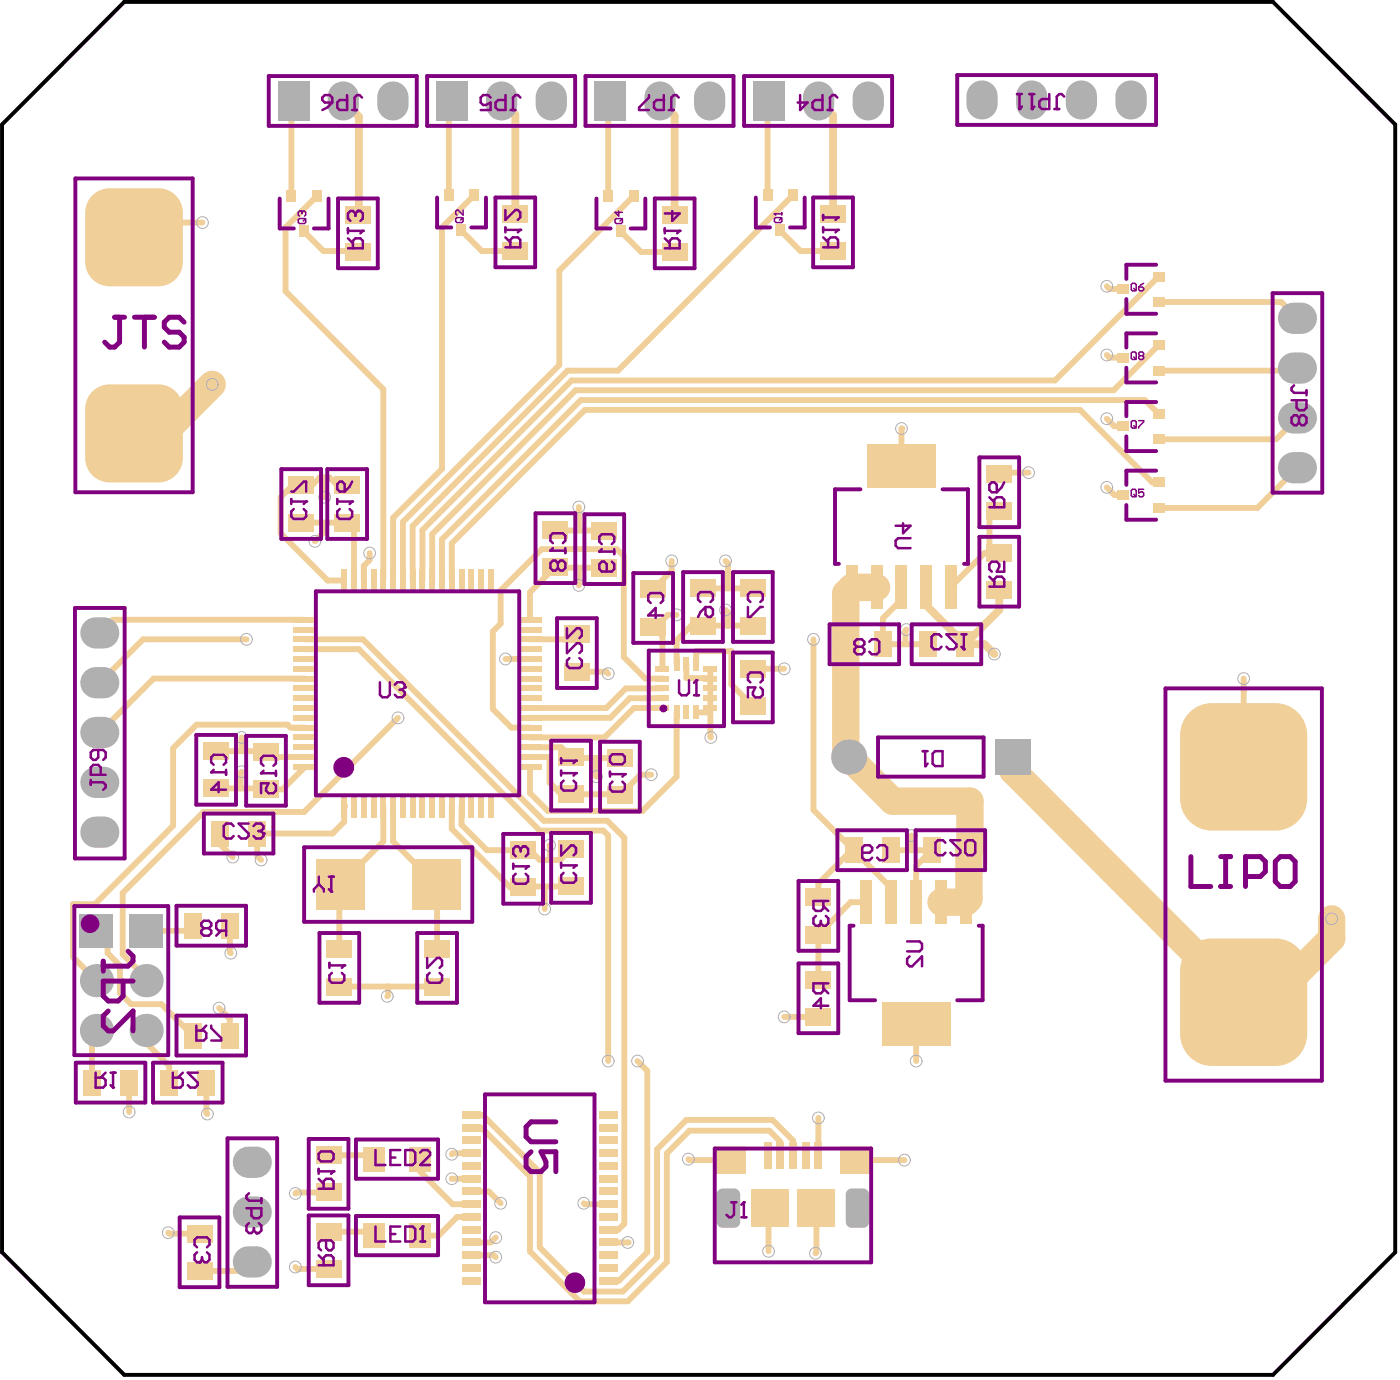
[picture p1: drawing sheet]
<svg xmlns="http://www.w3.org/2000/svg" width="119mm" height="117mm" viewBox="0 0 119 117" stroke-linecap="round" stroke-linejoin="round" font-family="sans-serif">
<path d="M10.6 .2h97.5l10.4 10.4v95.7l-10.4 10.4h-97.5l-10.4-10.4v-95.7z" fill="none" stroke="#000" stroke-width=".33"/>
<g fill="none" stroke="#f0cf99" stroke-width=".5">
<path d="M12.6 18.9l-1.2 1.2M9.6 52.6l-1.1 1.1M25.6 44.4h1.9M27.5 45.1l-.8 .8M8.2 79l.9 .9v1M18.7 70.7v1M20.5 65.5l-.1 .1v1.3h-2M20.5 62.6v1.1l-.1 .1h-2M21.8 72.7l.4 .3M22.5 66.9l.1 .1h1.4M22.5 63.8h.1v.5M12.4 83v.2"/>
<path d="M12.4 87.5v1M19.5 86.5v1.4M19.5 80.8l.1 .1M25.1 107.5l.1 .2M25.2 101.2l-.1 .1"/>
</g>
<circle cx="27.6" cy="42.2" r=".25" fill="#f0cf99"/>
<g fill="none" stroke="#f0cf99" stroke-width=".5">
<path d="M25.9 19.5l-.1 .1M27.6 40.5h-.4l-.7 .7h-.9M28.6 41.2h.9M29.5 44.4h.1M42.5 52.9l-.6 .7M49 53.8l-.4 .5M29.2 69.7l-1 1M45.8 73h1.8M46.7 66.4l1 1M48.5 64.2l.1 .1h2M50.6 65.9h.1M33 83.7v.8l-.1 .1"/>
<path d="M40 97.9h-1.6v.1M40 94.6h1M35.7 104.9h1.5M38.4 100h1.6M38.8 103.3h1.2M41.9 106.5l.2 .2"/>
</g>
<path d="M29.1 8.6l1.4 1.3M42.5 8.7l.1-.1 1.2 1.1" fill="none" stroke="#f0cf99" stroke-width=".66"/>
<circle cx="53.3" cy="105.5" r=".25" fill="#f0cf99"/>
<path d="M52.4 46.6l.6 .6M54.4 65.7l-1.8 1.8v-.1M53 103.9l-.5 .5" fill="none" stroke="#f0cf99" stroke-width=".5"/>
<circle cx="56.3" cy="60.1" r=".25" fill="#f0cf99"/>
<g fill="none" stroke="#f0cf99" stroke-width=".5">
<path d="M57.5 52.2h-.8l-1 1h-.2l.8 .8M58.7 53.1h1M59.7 53.1h.1M59.7 49.9h.1M60.3 56.8v.8M60.3 59.3v.8l-.4 .4h-.8M76.6 49.9v1M77 53.4l-.1 .1v1.2M60.3 62.5l.1 .1M72.2 76.6h1.4M65.3 96l1 .9v1.2M67.3 96.8v1.3"/>
<path d="M69.3 106.3l-.1 .1"/>
</g>
<path d="M56 8.6l1.3 1.2M69.5 8.6l1.2 1.2" fill="none" stroke="#f0cf99" stroke-width=".66"/>
<circle cx="76.6" cy="36.4" r=".25" fill="#f0cf99"/>
<g fill="none" stroke="#f0cf99" stroke-width=".5">
<path d="M24.2 19.3v5.4M25.8 19.6l1.7 1.7M94 35.5l.6 .7M94 30.1l.2 .3M27.5 44.4v.7M27.6 40.5v1.7M80.8 49.8v.1M83.6 46.9h1.3M84 46.9v.5M84.9 40.1v.1M97.9 40.9h.5M6.2 76.7v4.5"/>
<path d="M10.4 75.8v5.2M16.4 78.6l-.5 .4M18.7 71.7l1.1 1M19.5 78.6v2.2M21.8 70.7v2M28.9 75.1l-.2 .1 .1 .1v5.3M29.2 68.4v1.3M9.1 80.9l1.1 1M17.5 91.9v2.6M18.6 85.6l.9 .9"/>
</g>
<circle cx="29.2" cy="68.4" r=".25" fill="#f0cf99"/>
<g fill="none" stroke="#f0cf99" stroke-width=".5">
<path d="M12.6 18.9h4.6M37.5 19.3v20.5M39.2 19.6l1.7 1.7M52.7 19.6l1.7 1.8M66.2 19.6l1.8 1.7M32.6 33v16.3M47.5 23v8M76.6 36.4v3.1M94 24.3l.2 .2M97.2 34l1.2 1.1M110.2 31.2l-.2 .3M23.8 42.2v3.1"/>
<path d="M25.9 54.3h4.9M27.5 44.4h2l.6 .5v4.4M27.6 40.5h.4l.6 .7M27.8 49.3h1.4M30.9 48v1.3M31.4 46.9v.6M33.4 44v5.3M34.2 44.3v5M35 44.6v4.7M35.9 45v4.3M36.7 45.3v4M37.5 45.8v3.5"/>
<path d="M38.4 46.1v3.2M41.9 53.6v6.6l1.5 1.6M42.5 50.1v2.8M47.2 48.1v.1M47.2 44.9v.1M49.2 43v2h2.1M51.3 48.2h-2.1v1.5M53 47.2v8.6M56.3 54v2.8M57 47.6v.8l-1.5 1.6M57.5 54.3v2.1M59.1 55.3v1.1"/>
<path d="M60.3 57.6v1.7M62.1 55.3v2.8l1.8 1.8M69.1 54.3v14.4M84 43.8v3.1M94 41.4l.6 .6M12.4 79h3.5M20.4 66.9h2.1M20.4 63.8h2.1M21.8 70.7h6.4M22.6 64.3h3.3M32.6 68.4v3M33.4 68.4v3"/>
<path d="M37 75.1l.1 .1v5.4M38.4 68.4v1.9M39.2 68.4v1.6M44.5 75.2l-.1 .1h-1.1M46.3 75.2v2M46.7 71.7v1.3M46.7 64.3v2.1M50.6 64.3v1.6M53 71.1v32.8M57.5 60.5v5.4M60.3 60.1v2.4M69.5 75v1.2"/>
<path d="M69.5 79.3v3.8M72.4 72.1l.1 .1M75.7 75.4v1.2M77.4 70.9v1.3h-1.8v-.1M77.8 73.5v3.1M8.2 87.5l-.4 .3M10.2 81.9v2.4M14.4 90.5v1.4M17.5 94.5h.1M27.9 98h3.5l.4 .4M35.7 98.4v1M40 95.7h.9"/>
<path d="M45.8 99.5v6.4M55.8 97.5v9.2M56.6 97.9v9.2M65.6 95l1.7 1.8M69.5 94.9v3.2M77.8 86.9v3.2M14.3 104.6l.1 .1h2.5M21.4 107.1l-.7 .8M25.2 101.2h2.7M25.2 107.7h2.7M27.9 104.5h3.5l.4 .4M38.4 102.2h1.6"/>
<path d="M38.8 103.3l-1.6 1.6M40 106.5h1.9M40 101.1h1.5M42.1 105l-.4 .5h-1.7M49.6 102.1l.1 .1M69.3 102.5v3.8"/>
</g>
<path d="M30.5 9.9v8.2M43.8 9.7v8.4M57.3 9.8v8.4M70.7 9.8v8.3M83.6 54.7l.8 .8M84.9 50.1v1.7" fill="none" stroke="#f0cf99" stroke-width=".66"/>
<path d="M11.4 36.8h2.5" fill="none" stroke="#f0cf99" stroke-width="2.3"/>
<circle cx="45" cy="55.9" r=".25" fill="#f0cf99"/>
<path d="M42.9 55.9h2.1" fill="none" stroke="#f0cf99" stroke-width=".5"/>
<circle cx="45" cy="55.9" r=".25" fill="#f0cf99"/>
<g fill="none" stroke="#f0cf99" stroke-width=".5">
<path d="M54.8 59.3h-1.3l-1.7 1.6M47.7 67.4h4.9M47.7 63.4l.8 .8M50.6 64.3h2M51.2 70.5l.4 .4M51.6 69.7l1.4 1.4M54.4 65.7h.9M54.1 90.1l.9 .8M58.5 98.4v.1M58.5 96l-1.9 1.9M49.2 110.4h4.1M49.6 109.6h3.3"/>
<path d="M51.6 105.5h1.7M51.6 104.4h.9M55 106.3l-2.4 2.4h-1"/>
</g>
<circle cx="54.8" cy="59.3" r=".25" fill="#f0cf99"/>
<g fill="none" stroke="#f0cf99" stroke-width=".5">
<path d="M24.7 8.8v7.8M26.9 16.6l-2.7 2.7M38.1 8.8v7.8M40.3 16.6l-2.8 2.7M51.6 8.8v7.8M53.8 16.6l-6.3 6.4M65.2 8.7v7.9M67.3 16.6l-14.8 14.9h-4.3l-13.2 13.1M24.2 24.7l8.4 8.3M27.5 21.3h3M37.5 39.8l-4.1 4.2M40.9 21.3h2.9"/>
<path d="M47.5 31l-13.3 13.3M54.4 21.4h2.9M68 21.3h2.7M94.2 30.4h1.2M94.2 24.5h1.2M94.6 36.2h.8M97.2 34h-47.9l-11.8 11.8M98.4 25.6h10.4l1.4 1.4M98.4 31.5h11.6M98.4 23.5l-8.8 8.8h-41.1l-12.6 12.7M98.4 29.3l-3.8 3.8h-45.7l-12.2 12.2M110.2 35.5l-1.8 1.8h-10"/>
<path d="M110.2 39.7l-3.4 3.4h-8.4M9.6 52.6h16.3M20.9 54.3h-8.8l-3.6 3.6M23.8 45.3l4 4M24.8 41.2l-1 1M25.9 57.6h-12.9l-4.5 4.6M25.9 55.1h4.6l15.3 15.4h5.4M30.8 54.3l15.4 15.4h5.4M31.4 47.5l-.5 .5M45 54.3h3.6M47.2 48.1l-2.2 2.2v2.3M47.2 45h2"/>
<path d="M47.2 48.2h2M49 57h2.5l.1 .2M52.4 46.6h-6.4l-3.5 3.5M53 55.8l1.8 1.8h1.5M54.8 59.3h1.5M56.3 58.4h-3.2l-1.6 1.7h-6.5M58.3 56.4v1.2h2M58.7 53.1l-1.2 1.2M59.1 55.3h3M59.7 53.1h4.2M59.7 49.9h4.2M61.6 47.6l.2 .2v2.1"/>
<path d="M61.6 51.8l.2 .2v1.1M63.9 56.8h2.7M76.6 50.9l-1.6 1.6v2.2h3.8M83.6 46.9l-2.8 2.9M84.9 40.1h2.4M94.6 42h.8M97.9 40.9l-6.2-6.1h-42l-11.3 11.3M105.6 57.6v7.5M25.9 61.8h-1.2l-.3-.3h-7.7l-2 2v6.6l-6.6 6.6h-1.9M25.9 65.1l-1.9 1.9M32.6 71.4l-3.7 3.7M33.4 71.4l3.6 3.7"/>
<path d="M33.8 60.9l-8 8h-8.5l-6.9 6.9M38.4 70.3l4.9 5M39.2 70l2.1 2.2h3.7l.8 .8M43.4 61.8h1.6M44.5 75.2h4M45 65.1v2.2l1.5 1.5h8.1l2.9-2.9M45 64.3h1.7M45 63.4h2.7M45 60.9h6.8M48.5 72.1l-.9 .9M51.6 70.9v19.2M56.3 60.1h-2.5l-2.5 2.5h-6.3"/>
<path d="M69.1 68.7l3.3 3.4-2.9 2.9M72.2 76.6l-2.7 2.7M72.5 72.2l3.2 3.2M77.4 72.2h1.7l-1.3 1.3M6.2 81.2l2 2M7.8 87.8v4.1M10.2 84.3l.9 .9h2.6l2.7 2.7M10.4 81l2 2M11 91.9v2.5M12.4 88.5l2 2M28.8 83.7h8.3M35.7 99.4l2.7 2.8"/>
<path d="M40.9 95.7l4.1 4.1v6.4l4.2 4.2M41 94.6l4.8 4.9M55 90.9v15.4M58.5 98.5h3.5M58.5 96h6.8M65.6 95h-7.3l-2.5 2.5M66.6 86.3h2.9M72.7 98.5h4.1M16.9 107.9h3.8M41.5 101.1l1 1M45.8 105.9l3.8 3.7M49.7 102.2h1.9"/>
<path d="M55.8 106.7l-2.9 2.9M56.6 107.1l-3.3 3.3M65.3 102.5v.1v3.6"/>
</g>
<path d="M18 32.6l-4.1 4.2M74.4 49.9h-2.1l-.5 .5v13.9M72.1 64.3l3.7 3.7h6.6l-.1 8.3-.3 .3h-2.1M86 64.3v1.1l19.6 19.7h2.1l5.4-5.5v-1.6" fill="none" stroke="#f0cf99" stroke-width="2.3"/>
<path d="M78.7 49.9v1.5l3.2 3.3M81.9 54.7h1.7M84.9 51.8l-3 2.9" fill="none" stroke="#f0cf99" stroke-width=".66"/>
<g fill="none" stroke="#b0b0b0" stroke-width=".08">
<circle cx="17.2" cy="18.9" r=".5"/>
<circle cx="18" cy="32.6" r=".5"/>
<circle cx="76.6" cy="36.4" r=".5"/>
<circle cx="94" cy="24.3" r=".5"/>
<circle cx="94" cy="30.1" r=".5"/>
<circle cx="94" cy="35.5" r=".5"/>
<circle cx="20.9" cy="54.3" r=".5"/>
<circle cx="26.7" cy="45.9" r=".5"/>
<circle cx="27.6" cy="42.2" r=".5"/>
<circle cx="31.4" cy="46.9" r=".5"/>
<circle cx="42.9" cy="55.9" r=".5"/>
<circle cx="49.2" cy="49.7" r=".5"/>
<circle cx="49.2" cy="43" r=".5"/>
<circle cx="51.6" cy="57.2" r=".5"/>
<circle cx="57" cy="47.6" r=".5"/>
<circle cx="57.5" cy="52.2" r=".5"/>
<circle cx="61.6" cy="51.8" r=".5"/>
<circle cx="61.6" cy="47.6" r=".5"/>
<circle cx="66.6" cy="56.8" r=".5"/>
<circle cx="69.1" cy="54.3" r=".5"/>
<circle cx="77" cy="53.4" r=".5"/>
<circle cx="84.4" cy="55.5" r=".5"/>
<circle cx="87.3" cy="40.1" r=".5"/>
<circle cx="94" cy="41.4" r=".5"/>
<circle cx="105.6" cy="57.6" r=".5"/>
<circle cx="19.8" cy="72.7" r=".5"/>
<circle cx="20.5" cy="62.6" r=".5"/>
<circle cx="20.5" cy="65.5" r=".5"/>
<circle cx="22.2" cy="73" r=".5"/>
<circle cx="33.8" cy="60.9" r=".5"/>
<circle cx="46.2" cy="77.2" r=".5"/>
<circle cx="46.7" cy="71.7" r=".5"/>
<circle cx="50.6" cy="65.9" r=".5"/>
<circle cx="55.3" cy="65.7" r=".5"/>
<circle cx="60.4" cy="62.6" r=".5"/>
<circle cx="77.4" cy="70.9" r=".5"/>
<circle cx="113.1" cy="78" r=".5"/>
<circle cx="11" cy="94.4" r=".5"/>
<circle cx="17.6" cy="94.5" r=".5"/>
<circle cx="18.6" cy="85.6" r=".5"/>
<circle cx="19.6" cy="80.9" r=".5"/>
<circle cx="32.9" cy="84.6" r=".5"/>
<circle cx="38.4" cy="98" r=".5"/>
<circle cx="51.6" cy="90.1" r=".5"/>
<circle cx="54.1" cy="90.1" r=".5"/>
<circle cx="58.5" cy="98.4" r=".5"/>
<circle cx="66.6" cy="86.3" r=".5"/>
<circle cx="69.5" cy="94.9" r=".5"/>
<circle cx="76.8" cy="98.5" r=".5"/>
<circle cx="77.8" cy="90.1" r=".5"/>
<circle cx="14.3" cy="104.6" r=".5"/>
<circle cx="25.1" cy="107.5" r=".5"/>
<circle cx="25.1" cy="101.3" r=".5"/>
<circle cx="38.4" cy="100" r=".5"/>
<circle cx="42.1" cy="106.7" r=".5"/>
<circle cx="42.1" cy="105" r=".5"/>
<circle cx="42.5" cy="102.1" r=".5"/>
<circle cx="49.6" cy="102.1" r=".5"/>
<circle cx="53.3" cy="105.5" r=".5"/>
<circle cx="65.3" cy="106.2" r=".5"/>
<circle cx="69.2" cy="106.4" r=".5"/>
</g>
<path d="M109.8 39.7h.7" fill="none" stroke="#b0b0b0" stroke-width="2.7"/>
<g fill="#b0b0b0">
<circle cx="8.2" cy="87.5" r="1.41"/>
<circle cx="12.4" cy="87.5" r="1.41"/>
</g>
<g fill="#b0b0b0">
<path d="M11 77.6h2.8v2.8h-2.8z" fill-rule="evenodd"/>
<path d="M6.8 77.6h2.8v2.8h-2.8z" fill-rule="evenodd"/>
</g>
<path d="M8.1 53.7h.7M8.1 62.2h.7M8.1 66.4h.7M21.1 102.9h.7M21.1 107.1h.7" fill="none" stroke="#b0b0b0" stroke-width="2.7"/>
<path d="M23.6 6.9h2.7v3.3h-2.7z" fill-rule="evenodd" fill="#b0b0b0"/>
<path d="M29.1 8.2v.7" fill="none" stroke="#b0b0b0" stroke-width="2.7"/>
<path d="M37.1 6.9h2.6v3.3h-2.6z" fill-rule="evenodd" fill="#b0b0b0"/>
<path d="M42.6 8.2v.7" fill="none" stroke="#b0b0b0" stroke-width="2.7"/>
<path d="M50.5 6.9h2.7v3.3h-2.7z" fill-rule="evenodd" fill="#b0b0b0"/>
<path d="M56 8.2v.7" fill="none" stroke="#b0b0b0" stroke-width="2.7"/>
<g fill="#b0b0b0">
<path d="M61.4 100.9h1l.5 .5v2.3l-.5 .5h-1l-.5-.5v-2.3z" fill-rule="evenodd"/>
<path d="M64 6.9h2.6v3.3h-2.6z" fill-rule="evenodd"/>
</g>
<g fill="#b0b0b0">
<path d="M60.9 101.4h.5zM61.1 100.9h.3v.5h-.5v-.3z"/>
<path d="M61.4 103.7v.5zM60.9 103.7h.5v.5l-.3-.1-.2-.1z"/>
<path d="M62.4 103.7h.5zM62.4 103.7h.5l-.1 .3-.2 .1-.2 .1z"/>
<path d="M62.4 100.9v.5zM62.4 100.9h.2l.2 .2 .1 .3h-.5z"/>
</g>
<path d="M69.5 8.2v.7M83.4 8.2v.6M91.8 8.2v.6M96 8.2v.6M109.8 31.2h.7M109.8 35.5h.7M109.8 27h.7" fill="none" stroke="#b0b0b0" stroke-width="2.7"/>
<g fill="#b0b0b0">
<circle cx="12.4" cy="83.2" r="1.41"/>
<circle cx="8.2" cy="83.2" r="1.41"/>
</g>
<path d="M33.4 8.2v.7M46.8 8.2v.7M60.3 8.2v.7M8.1 57.9h.7M8.1 70.6h.7M21.1 98.6h.7" fill="none" stroke="#b0b0b0" stroke-width="2.7"/>
<g fill="#b0b0b0">
<path d="M72.3 100.9h1l.5 .5v2.3l-.5 .5h-1l-.5-.5v-2.3z" fill-rule="evenodd"/>
<path d="M84.5 62.8h3v2.9h-3z" fill-rule="evenodd"/>
</g>
<g fill="#b0b0b0">
<path d="M71.8 101.4h.5zM72.1 100.9h.2v.5h-.5l.1-.3z"/>
<path d="M72.3 103.7v.5zM71.8 103.7h.5v.5l-.2-.1-.2-.1z"/>
<path d="M73.3 103.7h.5zM73.3 103.7h.5l-.1 .3-.1 .1-.3 .1z"/>
<path d="M73.3 100.9v.5zM73.3 100.9h.3l.1 .2 .1 .3h-.5z"/>
<circle cx="72.1" cy="64.3" r="1.49"/>
</g>
<path d="M73.7 8.2v.7M87.6 8.2v.6" fill="none" stroke="#b0b0b0" stroke-width="2.7"/>
<g fill="#f0cf99">
<path d="M21.5 66.2h2.2v1.5h-2.2z" fill-rule="evenodd"/>
<path d="M21.5 63.1h2.2v1.5h-2.2z" fill-rule="evenodd"/>
<path d="M24.9 64h2v.5h-2z" fill-rule="evenodd"/>
<path d="M24.9 63.2h2v.5h-2z" fill-rule="evenodd"/>
<path d="M24.9 62.3h2v.5h-2z" fill-rule="evenodd"/>
<path d="M24.9 60.7h2v.5h-2z" fill-rule="evenodd"/>
<path d="M24.9 59.8h2v.5h-2z" fill-rule="evenodd"/>
<path d="M24.9 59h2v.5h-2z" fill-rule="evenodd"/>
<path d="M24.9 57.3h2v.5h-2z" fill-rule="evenodd"/>
<path d="M24.9 56.5h2v.5h-2z" fill-rule="evenodd"/>
<path d="M24.9 55.7h2v.5h-2z" fill-rule="evenodd"/>
<path d="M24.9 54h2v.5h-2z" fill-rule="evenodd"/>
<path d="M24.9 53.2h2v.5h-2z" fill-rule="evenodd"/>
<path d="M24.9 52.3h2v.5h-2z" fill-rule="evenodd"/>
<path d="M25.4 19.1h.8v1h-.8z" fill-rule="evenodd"/>
<path d="M26.5 16.1h.8v1h-.8z" fill-rule="evenodd"/>
<path d="M39.2 106.2h1.6v.7h-1.6z" fill-rule="evenodd"/>
<path d="M39.2 107.3h1.6v.6h-1.6z" fill-rule="evenodd"/>
<path d="M39.2 108.4h1.6v.6h-1.6z" fill-rule="evenodd"/>
<path d="M39.2 103h1.6v.6h-1.6z" fill-rule="evenodd"/>
<path d="M39.2 104h1.6v.7h-1.6z" fill-rule="evenodd"/>
<path d="M39.2 99.7h1.6v.7h-1.6z" fill-rule="evenodd"/>
<path d="M39.2 100.8h1.6v.7h-1.6z" fill-rule="evenodd"/>
<path d="M39.2 96.5h1.6v.6h-1.6z" fill-rule="evenodd"/>
<path d="M39.2 97.5h1.6v.7h-1.6z" fill-rule="evenodd"/>
<path d="M39.2 94.3h1.6v.7h-1.6z" fill-rule="evenodd"/>
<path d="M38.8 19.1h.8v1h-.8z" fill-rule="evenodd"/>
<path d="M39.9 16.1h.8v1h-.8z" fill-rule="evenodd"/>
<path d="M52.3 19.1h.8v1h-.8z" fill-rule="evenodd"/>
<path d="M53.4 16.1h.8v1h-.8z" fill-rule="evenodd"/>
<path d="M55.7 59h1.1v.5h-1.1z" fill-rule="evenodd"/>
<path d="M55.7 59.8h1.1v.5h-1.1z" fill-rule="evenodd"/>
<path d="M57.2 59.9h.5v1.1h-.5z" fill-rule="evenodd"/>
<path d="M55.7 56.5h1.1v.5h-1.1z" fill-rule="evenodd"/>
<path d="M55.7 57.3h1.1v.5h-1.1z" fill-rule="evenodd"/>
<path d="M57.2 55.8h.5v1.2h-.5z" fill-rule="evenodd"/>
<path d="M58.9 59.9h.5v1.1h-.5z" fill-rule="evenodd"/>
<path d="M59.7 59.8h1.2v.5h-1.2z" fill-rule="evenodd"/>
<path d="M59.7 59h1.2v.5h-1.2z" fill-rule="evenodd"/>
<path d="M59.7 57.3h1.2v.5h-1.2z" fill-rule="evenodd"/>
<path d="M59.7 56.5h1.2v.5h-1.2z" fill-rule="evenodd"/>
<path d="M58.9 55.8h.5v1.2h-.5z" fill-rule="evenodd"/>
<path d="M58.6 52.4h2.2v1.4h-2.2z" fill-rule="evenodd"/>
<path d="M58.6 49.2h2.2v1.5h-2.2z" fill-rule="evenodd"/>
<path d="M65.8 19.1h.8v1h-.8z" fill-rule="evenodd"/>
<path d="M66.9 16.1h.9v1h-.9z" fill-rule="evenodd"/>
<path d="M15.6 86.8h1.5v2.2h-1.5z" fill-rule="evenodd"/>
<path d="M15.6 77.5h1.5v2.1h-1.5z" fill-rule="evenodd"/>
<path d="M18.8 86.8h1.5v2.2h-1.5z" fill-rule="evenodd"/>
<path d="M18.8 77.5h1.5v2.1h-1.5z" fill-rule="evenodd"/>
<path d="M24.9 64.8h2v.5h-2z" fill-rule="evenodd"/>
<path d="M24.9 61.5h2v.5h-2z" fill-rule="evenodd"/>
<path d="M24.9 58.2h2v.5h-2z" fill-rule="evenodd"/>
<path d="M24.9 54.8h2v.5h-2z" fill-rule="evenodd"/>
<path d="M30.6 67.4h.5v2h-.5z" fill-rule="evenodd"/>
<path d="M29.8 67.4h.5v2h-.5z" fill-rule="evenodd"/>
<path d="M29 67.4h.5v2h-.5z" fill-rule="evenodd"/>
<path d="M29 48.3h.5v2h-.5z" fill-rule="evenodd"/>
<path d="M29.8 48.3h.5v2h-.5z" fill-rule="evenodd"/>
<path d="M30.6 48.3h.5v2h-.5z" fill-rule="evenodd"/>
<path d="M28.4 43.6h2.2v1.5h-2.2z" fill-rule="evenodd"/>
<path d="M28.4 40.4h2.2v1.5h-2.2z" fill-rule="evenodd"/>
<path d="M34 67.4h.5v2h-.5z" fill-rule="evenodd"/>
<path d="M33.1 67.4h.5v2h-.5z" fill-rule="evenodd"/>
<path d="M32.3 67.4h.5v2h-.5z" fill-rule="evenodd"/>
<path d="M31.5 67.4h.5v2h-.5z" fill-rule="evenodd"/>
<path d="M31.5 48.3h.5v2h-.5z" fill-rule="evenodd"/>
<path d="M32.3 48.3h.5v2h-.5z" fill-rule="evenodd"/>
<path d="M33.1 48.3h.5v2h-.5z" fill-rule="evenodd"/>
<path d="M34 48.3h.5v2h-.5z" fill-rule="evenodd"/>
<path d="M37.3 67.4h.5v2h-.5z" fill-rule="evenodd"/>
<path d="M36.5 67.4h.5v2h-.5z" fill-rule="evenodd"/>
<path d="M35.6 67.4h.5v2h-.5z" fill-rule="evenodd"/>
<path d="M34.8 67.4h.5v2h-.5z" fill-rule="evenodd"/>
<path d="M34.8 48.3h.5v2h-.5z" fill-rule="evenodd"/>
<path d="M35.6 48.3h.5v2h-.5z" fill-rule="evenodd"/>
<path d="M36.5 48.3h.5v2h-.5z" fill-rule="evenodd"/>
<path d="M37.3 48.3h.5v2h-.5z" fill-rule="evenodd"/>
<path d="M39.2 98.6h1.6v.7h-1.6z" fill-rule="evenodd"/>
<path d="M39.2 101.9h1.6v.6h-1.6z" fill-rule="evenodd"/>
<path d="M39.2 105.1h1.6v.7h-1.6z" fill-rule="evenodd"/>
<path d="M39.2 95.4h1.6v.6h-1.6z" fill-rule="evenodd"/>
<path d="M40.6 67.4h.5v2h-.5z" fill-rule="evenodd"/>
<path d="M39.8 67.4h.5v2h-.5z" fill-rule="evenodd"/>
<path d="M38.9 67.4h.5v2h-.5z" fill-rule="evenodd"/>
<path d="M38.9 48.3h.5v2h-.5z" fill-rule="evenodd"/>
<path d="M39.8 48.3h.5v2h-.5z" fill-rule="evenodd"/>
<path d="M40.6 48.3h.5v2h-.5z" fill-rule="evenodd"/>
<path d="M55.7 58.2h1.1v.5h-1.1z" fill-rule="evenodd"/>
<path d="M59.7 58.2h1.2v.5h-1.2z" fill-rule="evenodd"/>
<path d="M73.1 74.7h1v3.7h-1z" fill-rule="evenodd"/>
<path d="M73.9 48h1v3.7h-1z" fill-rule="evenodd"/>
<path d="M77.3 74.7h1v3.7h-1z" fill-rule="evenodd"/>
<path d="M76.1 48h1v3.7h-1z" fill-rule="evenodd"/>
<path d="M79.4 74.7h1v3.7h-1z" fill-rule="evenodd"/>
<path d="M80.3 48h1v3.7h-1z" fill-rule="evenodd"/>
<path d="M65.9 97h.7v2.2h-.7z" fill-rule="evenodd"/>
<path d="M67 97h.7v2.2h-.7z" fill-rule="evenodd"/>
<path d="M69.2 97h.6v2.2h-.6z" fill-rule="evenodd"/>
<path d="M15.9 107.1h2.1v1.5h-2.1z" fill-rule="evenodd"/>
<path d="M15.9 104h2.1v1.5h-2.1z" fill-rule="evenodd"/>
<path d="M26.8 106.9h2.2v1.5h-2.2z" fill-rule="evenodd"/>
<path d="M26.8 103.8h2.2v1.5h-2.2z" fill-rule="evenodd"/>
<path d="M26.8 100.5h2.2v1.5h-2.2z" fill-rule="evenodd"/>
<path d="M26.8 97.3h2.2v1.5h-2.2z" fill-rule="evenodd"/>
<path d="M27.7 83h2.2v1.5h-2.2z" fill-rule="evenodd"/>
<path d="M27.7 79.8h2.2v1.5h-2.2z" fill-rule="evenodd"/>
<path d="M24.3 16.1h.9v1h-.9z" fill-rule="evenodd"/>
<path d="M36 83h2.2v1.5h-2.2z" fill-rule="evenodd"/>
<path d="M36 79.8h2.2v1.5h-2.2z" fill-rule="evenodd"/>
<path d="M44 62.3h2v.5h-2z" fill-rule="evenodd"/>
<path d="M44 63.2h2v.5h-2z" fill-rule="evenodd"/>
<path d="M44 64h2v.5h-2z" fill-rule="evenodd"/>
<path d="M44 59h2v.5h-2z" fill-rule="evenodd"/>
<path d="M44 59.8h2v.5h-2z" fill-rule="evenodd"/>
<path d="M44 60.7h2v.5h-2z" fill-rule="evenodd"/>
<path d="M44 55.7h2v.5h-2z" fill-rule="evenodd"/>
<path d="M44 56.5h2v.5h-2z" fill-rule="evenodd"/>
<path d="M44 57.3h2v.5h-2z" fill-rule="evenodd"/>
<path d="M44 52.3h2v.5h-2z" fill-rule="evenodd"/>
<path d="M44 53.2h2v.5h-2z" fill-rule="evenodd"/>
<path d="M44 54h2v.5h-2z" fill-rule="evenodd"/>
<path d="M37.7 16.1h.8v1h-.8z" fill-rule="evenodd"/>
<path d="M50.9 108.4h1.5v.6h-1.5z" fill-rule="evenodd"/>
<path d="M50.9 107.3h1.5v.6h-1.5z" fill-rule="evenodd"/>
<path d="M50.9 106.2h1.5v.7h-1.5z" fill-rule="evenodd"/>
<path d="M50.9 104h1.5v.7h-1.5z" fill-rule="evenodd"/>
<path d="M50.9 103h1.5v.6h-1.5z" fill-rule="evenodd"/>
<path d="M50.9 100.8h1.5v.7h-1.5z" fill-rule="evenodd"/>
<path d="M50.9 99.7h1.5v.7h-1.5z" fill-rule="evenodd"/>
<path d="M50.9 97.5h1.5v.7h-1.5z" fill-rule="evenodd"/>
<path d="M50.9 96.5h1.5v.6h-1.5z" fill-rule="evenodd"/>
<path d="M50.9 94.3h1.5v.7h-1.5z" fill-rule="evenodd"/>
<path d="M47.4 66.7h2.2v1.5h-2.2z" fill-rule="evenodd"/>
<path d="M51.6 66.7h2.1v1.5h-2.1z" fill-rule="evenodd"/>
<path d="M58 59.9h.5v1.1h-.5z" fill-rule="evenodd"/>
<path d="M47.9 56.3h2.2v1.5h-2.2z" fill-rule="evenodd"/>
<path d="M58 55.8h.5v1.2h-.5z" fill-rule="evenodd"/>
<path d="M47.9 53.1h2.2v1.5h-2.2z" fill-rule="evenodd"/>
<path d="M54.4 52.4h2.1v1.5h-2.1z" fill-rule="evenodd"/>
<path d="M54.4 49.3h2.1v1.5h-2.1z" fill-rule="evenodd"/>
<path d="M51.2 16.1h.9v1h-.9z" fill-rule="evenodd"/>
<path d="M68.4 82.4h2.2v1.5h-2.2z" fill-rule="evenodd"/>
<path d="M62.9 59.2h2.1v1.5h-2.1z" fill-rule="evenodd"/>
<path d="M62.9 56h2.1v1.5h-2.1z" fill-rule="evenodd"/>
<path d="M62.9 52.3h2.1v1.5h-2.1z" fill-rule="evenodd"/>
<path d="M62.9 49.2h2.1v1.5h-2.1z" fill-rule="evenodd"/>
<path d="M64.8 16.1h.8v1h-.8z" fill-rule="evenodd"/>
<path d="M83.8 49.4h2.1v1.5h-2.1z" fill-rule="evenodd"/>
<path d="M83.8 46.2h2.1v1.5h-2.1z" fill-rule="evenodd"/>
<path d="M83.8 42.6h2.1v1.5h-2.1z" fill-rule="evenodd"/>
<path d="M83.8 39.4h2.1v1.5h-2.1z" fill-rule="evenodd"/>
<path d="M97.9 42.7h1v.8h-1z" fill-rule="evenodd"/>
<path d="M97.9 36.9h1v.8h-1z" fill-rule="evenodd"/>
<path d="M94.9 35.8h1v.8h-1z" fill-rule="evenodd"/>
<path d="M97.9 28.9h1v.8h-1z" fill-rule="evenodd"/>
<path d="M94.9 29.9h1v.9h-1z" fill-rule="evenodd"/>
<path d="M97.9 25.2h1v.8h-1z" fill-rule="evenodd"/>
<path d="M97.9 23.1h1v.8h-1z" fill-rule="evenodd"/>
<path d="M13.6 90.8h1.5v2.2h-1.5z" fill-rule="evenodd"/>
<path d="M16.8 90.8h1.5v2.2h-1.5z" fill-rule="evenodd"/>
<path d="M7.1 90.8h1.5v2.2h-1.5z" fill-rule="evenodd"/>
<path d="M10.2 90.8h1.5v2.2h-1.5z" fill-rule="evenodd"/>
<path d="M9.3 32.6h4.2l2 2.1v4.2l-2 2h-4.2l-2.1-2v-4.2z" fill-rule="evenodd"/>
<path d="M30.8 103.8h1.9v2.1h-1.9z" fill-rule="evenodd"/>
<path d="M26.8 72.9h4.2v4.3h-4.2z" fill-rule="evenodd"/>
<path d="M24.5 43.6h2.2v1.5h-2.2z" fill-rule="evenodd"/>
<path d="M24.5 40.4h2.2v1.5h-2.2z" fill-rule="evenodd"/>
<path d="M29.3 20.6h2.2v1.5h-2.2z" fill-rule="evenodd"/>
<path d="M29.3 17.5h2.2v1.5h-2.2z" fill-rule="evenodd"/>
<path d="M34.8 103.8h1.8v2.1h-1.8z" fill-rule="evenodd"/>
<path d="M35 72.9h4.1v4.3h-4.1z" fill-rule="evenodd"/>
<path d="M43.3 74.6h2.2v1.5h-2.2z" fill-rule="evenodd"/>
<path d="M43.3 71.4h2.2v1.5h-2.2z" fill-rule="evenodd"/>
<path d="M44 58.2h2v.5h-2z" fill-rule="evenodd"/>
<path d="M44 61.5h2v.5h-2z" fill-rule="evenodd"/>
<path d="M44 64.8h2v.5h-2z" fill-rule="evenodd"/>
<path d="M41.4 67.4h.5v2h-.5z" fill-rule="evenodd"/>
<path d="M38.1 67.4h.5v2h-.5z" fill-rule="evenodd"/>
<path d="M38.1 48.3h.5v2h-.5z" fill-rule="evenodd"/>
<path d="M41.4 48.3h.5v2h-.5z" fill-rule="evenodd"/>
<path d="M44 54.8h2v.5h-2z" fill-rule="evenodd"/>
<path d="M42.7 20.6h2.1v1.5h-2.1z" fill-rule="evenodd"/>
<path d="M42.7 17.4h2.1v1.5h-2.1z" fill-rule="evenodd"/>
<path d="M50.9 105.1h1.5v.7h-1.5z" fill-rule="evenodd"/>
<path d="M50.9 101.9h1.5v.6h-1.5z" fill-rule="evenodd"/>
<path d="M50.9 98.6h1.5v.7h-1.5z" fill-rule="evenodd"/>
<path d="M50.9 95.4h1.5v.6h-1.5z" fill-rule="evenodd"/>
<path d="M47.4 74.5h2.2v1.5h-2.2z" fill-rule="evenodd"/>
<path d="M47.4 71.3h2.2v1.5h-2.2z" fill-rule="evenodd"/>
<path d="M47.4 63.5h2.2v1.5h-2.2z" fill-rule="evenodd"/>
<path d="M51.6 63.6h2.1v1.5h-2.1z" fill-rule="evenodd"/>
<path d="M50.2 44.3h2.2v1.5h-2.2z" fill-rule="evenodd"/>
<path d="M50.2 47.4h2.2v1.5h-2.2z" fill-rule="evenodd"/>
<path d="M56.2 20.6h2.2v1.5h-2.2z" fill-rule="evenodd"/>
<path d="M56.2 17.5h2.2v1.5h-2.2z" fill-rule="evenodd"/>
<path d="M67.8 101h3.1v3.1h-3.1z" fill-rule="evenodd"/>
<path d="M63.8 101h3.1v3.1h-3.1z" fill-rule="evenodd"/>
<path d="M68.4 85.6h2.2v1.5h-2.2z" fill-rule="evenodd"/>
<path d="M68.4 75.4h2.2v1.5h-2.2z" fill-rule="evenodd"/>
<path d="M68.4 78.6h2.2v1.5h-2.2z" fill-rule="evenodd"/>
<path d="M71.7 71.1h1.5v2.1h-1.5z" fill-rule="evenodd"/>
<path d="M71.1 53.6h1.5v2.2h-1.5z" fill-rule="evenodd"/>
<path d="M71.8 48h1v3.7h-1z" fill-rule="evenodd"/>
<path d="M69.7 20.6h2.1v1.5h-2.1z" fill-rule="evenodd"/>
<path d="M69.7 17.4h2.1v1.5h-2.1z" fill-rule="evenodd"/>
<path d="M74.9 85.1h5.8v3.6h-5.8z" fill-rule="evenodd"/>
<path d="M78.4 71.1h1.5v2.1h-1.5z" fill-rule="evenodd"/>
<path d="M81.5 71.1h1.5v2.1h-1.5z" fill-rule="evenodd"/>
<path d="M74.9 71.1h1.5v2.1h-1.5z" fill-rule="evenodd"/>
<path d="M81.5 74.7h1v3.7h-1z" fill-rule="evenodd"/>
<path d="M75.2 74.7h1v3.7h-1z" fill-rule="evenodd"/>
<path d="M78 53.6h1.5v2.2h-1.5z" fill-rule="evenodd"/>
<path d="M81.2 53.6h1.5v2.2h-1.5z" fill-rule="evenodd"/>
<path d="M74.2 53.6h1.5v2.2h-1.5z" fill-rule="evenodd"/>
<path d="M78.2 48h1v3.7h-1z" fill-rule="evenodd"/>
<path d="M97.9 31h1v.9h-1z" fill-rule="evenodd"/>
<path d="M97.9 34.7h1v.8h-1z" fill-rule="evenodd"/>
<path d="M97.9 40.5h1v.9h-1z" fill-rule="evenodd"/>
<path d="M94.9 41.6h1v.8h-1z" fill-rule="evenodd"/>
<path d="M94.9 24.1h1v.8h-1z" fill-rule="evenodd"/>
<path d="M30.8 97.3h1.9v2.1h-1.9z" fill-rule="evenodd"/>
<path d="M21.1 69.7h1.5v2.1h-1.5z" fill-rule="evenodd"/>
<path d="M34.8 97.3h1.8v2.1h-1.8z" fill-rule="evenodd"/>
<path d="M64.8 97h.7v2.2h-.7z" fill-rule="evenodd"/>
<path d="M68.1 97h.6v2.2h-.6z" fill-rule="evenodd"/>
<path d="M60.7 97.3h2.7v2.3h-2.7z" fill-rule="evenodd"/>
<path d="M9.3 16h4.2l2 2.1v4.1l-2 2.1h-4.2l-2.1-2.1v-4.1z" fill-rule="evenodd"/>
<path d="M17.3 66.2h2.1v1.5h-2.1z" fill-rule="evenodd"/>
<path d="M17.3 63h2.1v1.5h-2.1z" fill-rule="evenodd"/>
<path d="M46.1 44.2h2.1v1.5h-2.1z" fill-rule="evenodd"/>
<path d="M46.1 47.4h2.1v1.5h-2.1z" fill-rule="evenodd"/>
<path d="M73.6 37.7h5.9v3.7h-5.9z" fill-rule="evenodd"/>
<path d="M17.9 69.7h1.5v2.1h-1.5z" fill-rule="evenodd"/>
<path d="M102.9 79.6h5.4l2.7 2.8v5.4l-2.7 2.7h-5.4l-2.7-2.7v-5.4z" fill-rule="evenodd"/>
<path d="M71.3 97.3h2.7v2.3h-2.7z" fill-rule="evenodd"/>
<path d="M102.9 59.7h5.4l2.7 2.7v5.4l-2.7 2.7h-5.4l-2.7-2.7v-5.4z" fill-rule="evenodd"/>
</g>
<g fill="#f0cf99">
<path d="M7.2 34.7h2.1zM7.8 33.2l.5-.3 .5-.2 .5-.1v2.1h-2.1l.1-.5 .2-.5z"/>
<path d="M9.3 38.9v2zM7.2 38.9h2.1v2a2.08 2.08 0 0 1-2.1-2z"/>
<path d="M13.5 38.9h2zM13.5 38.9h2a2.08 2.08 0 0 1-2 2z"/>
<path d="M13.5 32.6v2.1zM13.5 32.6a2.08 2.08 0 0 1 2 2.1h-2z"/>
<path d="M7.2 18.1h2.1zM7.8 16.6l.5-.3 .5-.2 .5-.1v2.1h-2.1l.1-.6 .2-.5z"/>
<path d="M9.3 22.2v2.1zM7.2 22.2h2.1v2.1a2.08 2.08 0 0 1-2.1-2.1z"/>
<path d="M13.5 22.2h2zM13.5 22.2h2a2.08 2.08 0 0 1-2 2.1z"/>
<path d="M13.5 16v2.1zM13.5 16a2.08 2.08 0 0 1 2 2.1h-2z"/>
<path d="M100.2 82.4h2.7zM101.2 80.2l.5-.3 .6-.2 .6-.1v2.8h-2.7a2.7 2.7 0 0 1 1-2.2z"/>
<path d="M102.9 87.8v2.7zM100.2 87.8h2.7v2.7a2.7 2.7 0 0 1-2.7-2.7z"/>
<path d="M108.3 87.8h2.7zM108.3 87.8h2.7a2.7 2.7 0 0 1-2.7 2.7z"/>
<path d="M108.3 79.6v2.8zM108.3 79.6a2.7 2.7 0 0 1 2.7 2.8h-2.7z"/>
<path d="M100.2 62.4h2.7zM101.2 60.3l.5-.4 .6-.2h.6v2.7h-2.7a2.7 2.7 0 0 1 1-2.1z"/>
<path d="M102.9 67.8v2.7zM100.2 67.8h2.7v2.7a2.7 2.7 0 0 1-2.7-2.7z"/>
<path d="M108.3 67.8h2.7zM108.3 67.8h2.7a2.7 2.7 0 0 1-2.7 2.7z"/>
<path d="M108.3 59.7v2.7zM108.3 59.7a2.7 2.7 0 0 1 2.7 2.7h-2.7z"/>
</g>
<g fill="none" stroke="#800080" stroke-width=".33">
<path d="M6.4 15.1h10v26.7h-10zM22.8 6.5h12.6v4.2h-12.6zM23.8 16.9v2.5h1.2M27.9 16.9v2.5h-1.2M28.7 16.8h3.4v6h-3.4zM36.3 6.5h12.5v4.2h-12.5zM37.1 16.8v2.5h1.2M41.3 16.8v2.5h-1.3M42.1 16.8h3.3v5.9h-3.3zM49.7 6.5h12.6v4.2h-12.6zM50.7 16.9v2.5h1.2M54.8 16.9v2.5h-1.2"/>
<path d="M55.6 16.8h3.4v6h-3.4zM63.2 6.5h12.6v4.2h-12.6zM64.2 16.8v2.5h1.2M68.3 16.8v2.5h-1.2M69.1 16.8h3.3v5.9h-3.3zM81.3 6.4h16.9v4.2h-16.9zM23.9 39.8h3.4v5.9h-3.4zM27.8 39.8h3.4v5.9h-3.4zM83.2 38.8h3.3v5.9h-3.3zM95.6 25.4v1.2h2.6M95.6 31.2v1.3h2.6M95.6 37v1.3h2.6"/>
<path d="M98.2 22.5h-2.6v1.2M98.2 28.3h-2.6v1.2M98.2 34.1h-2.6v1.2M98.2 39.9h-2.6v1.3M108.1 24.9h4.2v16.9h-4.2zM6.4 51.6h4.2v21.3h-4.2zM26.8 50.2h17.3v17.3h-17.3zM45.5 43.6h3.3v5.9h-3.3zM47.3 52.5h3.4v5.9h-3.4zM49.6 43.6h3.4v6h-3.4zM53.8 48.6h3.4v6h-3.4zM55.1 55.2h6.4v6.4h-6.4z"/>
<path d="M58 48.6h3.4v5.9h-3.4zM62.2 48.6h3.4v5.9h-3.4zM62.2 55.4h3.4v5.9h-3.4zM70.4 53h6v3.4h-6zM73.1 41.5h-2.2v6.4h.3M77.4 53h5.9v3.4h-5.9zM80 41.5h2.2v6.4h-.3M83.2 45.6h3.3v5.9h-3.3zM95.6 42.9v1.2h2.6M99 58.4h13.3v33.3h-13.3zM6.3 76.9h8v12.7h-8zM15 76.9h5.9v3.4h-5.9z"/>
<path d="M16.7 62.4h3.3v5.9h-3.3zM17.3 69.1h5.9v3.3h-5.9zM20.9 62.5h3.4v5.9h-3.4zM25.8 71.9h14.3v6.3h-14.3zM27.1 79.2h3.4v5.9h-3.4zM35.4 79.2h3.4v5.9h-3.4zM42.7 70.8h3.4v5.9h-3.4zM46.8 70.7h3.4v5.9h-3.4zM46.8 62.9h3.4v5.9h-3.4zM51 63h3.3v5.9h-3.3zM67.8 74.8h3.4v5.9h-3.4zM71.1 70.5h5.9v3.3h-5.9z"/>
<path d="M72.5 78.6h-.3v6.3h2.1M74.6 62.6h8.9v3.3h-8.9zM77.8 70.5h5.9v3.3h-5.9zM83.1 78.6h.3v6.3h-2.1M6.4 90.2h5.9v3.4h-5.9zM13 90.2h5.9v3.4h-5.9zM15 86.2h5.9v3.4h-5.9zM19.3 96.6h4.2v12.6h-4.2zM26.2 96.7h3.4v5.9h-3.4zM30.2 96.7h7v3.3h-7zM41.2 92.9h9.3v17.6h-9.3zM60.7 97.5h13.3v9.6h-13.3z"/>
<path d="M67.8 81.8h3.4v5.9h-3.4zM15.3 103.3h3.3v5.9h-3.3zM26.2 103.2h3.4v5.9h-3.4zM30.2 103.2h7v3.3h-7z"/>
</g>
<g fill="none" stroke="#800080" stroke-width=".13">
<path d="M25.4 18.6h.5l.1 .1v.2l-.1 .1h-.5l-.1-.1v-.2zM25.5 17.9h.1M25.5 17.9l-.2 .1v.2l.1 .1M25.5 17.9l.1 .1M25.6 18l.1-.1 .3 .1v.2l-.1 .1M25.6 18v.1M26 18.6l-.3 .2M38.8 18.5h.4l.1 .1v.2l-.1 .1h-.4l-.1-.1v-.2zM39.3 17.8v.5l-.4-.5h-.1l-.1 .1v.3l.1 .1M39.3 18.5l-.2 .2M52.3 18.6h.5l.1 .1v.2l-.1 .1h-.5l-.1-.1v-.2zM52.5 17.9v.4l-.3-.3h.7"/>
<path d="M52.9 18.6l-.3 .2M65.8 18.2h.1M65.8 18.2h.6M65.8 18.2l.1 .1M65.9 18.5h.4l.1 .1v.2l-.1 .1h-.4l-.1-.1v-.2zM66.4 18v.3M66.4 18.5l-.2 .2M96.2 24h.2l.1 .2v.4l-.1 .1h-.2l-.1-.1v-.4zM96.2 29.9h.2l.1 .1v.4l-.1 .1h-.2l-.1-.1v-.4zM96.2 35.7h.2l.1 .1v.4l-.1 .1h-.2l-.1-.1v-.4zM96.3 36.1l.2 .2M96.3 30.3l.2 .2"/>
<path d="M96.3 24.5l.2 .2M96.7 35.7h.4l-.4 .6M96.7 24.4h.3l.1 .2-.1 .1h-.2l-.1-.1zM96.8 30.2l-.1-.1 .1-.2h.2l.1 .1-.1 .2M96.8 30.2l-.1 .1 .1 .2h.2l.1-.1-.1-.2M96.8 30.2h.2M97.1 24l-.4 .4M96.2 41.5h.2l.1 .1v.5l-.1 .1h-.2l-.1-.1v-.5zM96.3 42l.2 .2M97.1 41.5h-.4v.3l.2-.1 .2 .1v.3l-.1 .1h-.2l-.1-.1"/>
</g>
<g fill="none" stroke="#800080" stroke-width=".21">
<path d="M27.6 8.1h.4l.2 .2v.4h-.6l-.2-.2v-.2zM28.2 8.7l-.4 .4-.4 .2M29.5 8.1v1.2h-.7l-.2-.2v-.4l.2-.2h.7M29.5 19.4v.4M29.5 19.6h1.3M29.9 9.3h.4M30.2 18.1l-.2-.2h-.2l-.3 .2v.4l.3 .2M30.2 18.1v.2M30.4 17.9h.1M30.4 17.9h.2l.2 .2v.4l-.2 .2M30.4 17.9l-.2 .2M30.7 8.3l-.2-.2h-.2l-.2 .2v1"/>
<path d="M30.8 19.6h.1M30.8 19.6l-.2 .2M41.7 8.3l-.2-.2h-.5l-.2 .2v.4l.2 .2h.2l.5-.2v.6h-.9M42.9 17.8v.9l.9-.9h.2l.2 .2v.5l-.2 .2M42.9 19.3v.4M42.9 19.5h1.3M42.9 8.1v1.2h-.6l-.2-.2v-.4l.2-.2h.6M43.3 9.3h.5M44.2 19.5h.1M44.2 19.5l-.2 .2M44.2 8.3l-.2-.2h-.2l-.2 .2v1M55.1 8.1v.2l-.8 .8v.2h.8"/>
<path d="M56.4 8.1v1.2h-.7l-.2-.2v-.4l.2-.2h.7M56.4 19.6h1.3M56.4 19.4v.4M56.8 9.3h.4M57.1 17.9v.8l.6-.6h-1.3M57.6 8.3l-.2-.2h-.2l-.2 .2v1M57.7 19.6h.1M57.7 19.6l-.2 .2M67.9 8.1v1.2l.7-.6h-.9M69.8 8.1v1.2h-.6l-.2-.2v-.4l.2-.2h.6M69.9 19.5h1.3M69.9 18.2v.5"/>
<path d="M69.9 19.3v.4M69.9 18.5h1.3M70.3 9.3h.4M71.1 8.3l-.2-.2h-.2l-.2 .2v1M71.2 19.5h.1M71.2 18.5h.1M71.2 19.5l-.2 .2M71.2 18.5l-.2 .2M86.4 8h.4M86.6 9.3h.1M86.6 8v1.3M86.8 9l-.2 .3"/>
<path d="M87.4 8h.4M87.6 9.3h.1M87.6 8v1.3M87.8 9l-.2 .3M89.1 8v1.3h-.6l-.2-.3v-.4l.2-.2h.6M89.5 9.3h.4M90.4 8.2l-.2-.2h-.3l-.2 .2v1.1M29.5 21.1h1.3v-.7l-.2-.2h-.4l-.2 .2v.7M29.5 20.2l.5 .5M42.9 21h1.3v-.6l-.2-.3h-.5l-.2 .3v.6M42.9 20.1l.4 .5M56.4 21.1h1.3v-.7l-.2-.2h-.4l-.2 .2v.7"/>
<path d="M56.4 20.2l.5 .5M69.9 21h1.3v-.6l-.2-.3h-.5l-.2 .3v.6M69.9 20.1l.4 .5M109.7 34h1.2v.6l-.2 .2h-.4l-.2-.2v-.6M109.9 32.7l-.2 .2v.2l.2 .2h1M110.3 35.5l.2-.3h.2l.2 .3v.4l-.2 .2h-.2l-.2-.2M110.3 35.5l-.2-.3h-.2l-.2 .3v.4l.2 .2h.2l.2-.2M110.3 35.5v.4M110.9 33.1v.5M24.7 42.6h1.3M24.7 41.7h.2l.9-.8h.2v.8M24.7 42.4v.4"/>
<path d="M24.9 43.2l-.2 .2v.4l.2 .2h.9l.2-.2v-.4l-.2-.2M26 42.6h.1M26 42.6l-.2 .2M28.6 42.4v.4M28.6 42.6h1.3M28.8 43.2l-.2 .2v.4l.2 .2h.9l.2-.2v-.4l-.2-.2M28.8 40.9h.3l.2 .2v.6h-.5l-.2-.2v-.4zM29.9 42.6h.1M29.9 42.6l-.2 .2M29.9 40.9l-.2 .4-.4 .4M32.3 57.9v1.1l.2 .2h.4l.2-.2v-1.1M33.5 58.1l.2-.2h.5l.2 .2v.2"/>
<path d="M33.9 58.5h.3M34.2 58.5l.2 .3v.2l-.2 .2h-.5l-.2-.2M34.4 58.3h.1M34.4 58.3l-.2 .2M46.7 46.7h.1M46.7 46.7h1.3M47 46.1l-.3-.2v-.4l.3-.2h.8l.2 .2v.4l-.2 .2M47 46.5l-.3 .2M47.4 47.8l-.2-.2h-.2l-.3 .2v.4l.3 .2h.2l.2-.2M47.4 47.8l.2-.2h.2l.2 .2v.4l-.2 .2h-.2l-.2-.2M47.4 47.8v.4M48 46.5v.4"/>
<path d="M48.1 53.3v.9l.9-.9h.2l.2 .2v.4l-.2 .3M48.1 54.6v.8l.9-.8h.2l.2 .2v.4l-.2 .2M48.4 55.9l-.3 .2v.4l.3 .2h.8l.2-.2v-.4l-.2-.2M50.9 46.8h.1M50.9 46.8h1.3M51.1 46.2l-.2-.2v-.5l.2-.2h.8l.3 .2v.5l-.3 .2M51.1 46.6l-.2 .2M51.9 47.7l.3 .2v.4l-.3 .2h-.8l-.2-.2v-.4l.2-.2h.2l.2 .2v.6M52.2 46.6v.4M55.3 51.2l-.3-.2v-.5l.3-.2h.8l.2 .2v.5l-.2 .2M56.3 52.2h-1.3l.7-.6v.8M57.7 57.7v1.1l.2 .2h.4l.2-.2v-1.1"/>
<path d="M58.9 59h.5M59.1 57.7h.1M59.1 57.7v1.3M59.1 57.7l-.2 .3M59.5 51.1l-.2-.2v-.4l.2-.2h.8l.2 .2v.4l-.2 .2M59.9 51.5h.4l.2 .2v.5l-.2 .2h-.2l-.2-.2zM59.9 51.5l-.4 .4-.2 .5M63.5 51.5v.9h.2l.9-.9h.2M63.7 51.1l-.2-.2v-.4l.2-.3h.9l.2 .3v.4l-.2 .2M63.7 57.9l-.2-.2v-.4l.2-.2h.9l.2 .2v.4l-.2 .2M64.6 58.3l.2 .3v.4l-.2 .2h-.5l-.2-.2v-.2l.2-.5h-.6v.9M72.8 54.9l-.2-.2v-.2l.2-.2h.4l.2 .2v.2l-.2 .2"/>
<path d="M72.8 54.9l-.2 .2v.2l.2 .2h.4l.2-.2v-.2l-.2-.2M72.8 54.9h.4M73.8 54.5l.2-.2h.5l.2 .2v.8l-.2 .2h-.5l-.2-.2M76.7 44.4v.9l.6-.7h-1.2M77.3 45.7h-1l-.2 .2v.4l.2 .2h1M80 54l-.3-.2h-.4l-.2 .2v.9l.2 .2h.4l.3-.2M81.2 53.8h-.8l.8 .9v.2l-.2 .2h-.4l-.2-.2M81.6 53.8h.5M81.6 54.9l.2 .2M81.8 55.1h.1M81.8 53.8v1.3M84 43h1.3v-.6l-.2-.2h-.5l-.2 .2v.6"/>
<path d="M84 49.8h1.3v-.6l-.2-.3h-.5l-.2 .3v.6M84 42.2l.4 .4M84 48.9l.4 .5M84.2 40.9h.2l.2 .2v.7h-.4l-.2-.2v-.5zM85.3 47.7v.8h-.7l.3-.4v-.2l-.3-.2h-.4l-.2 .2v.4l.2 .2M85.3 40.9l-.2 .5-.5 .4M7.7 66.2v.4M7.7 66.4h1.1l.2 .2v.2l-.2 .2M8.3 63.6v.7l-.2 .2h-.2l-.2-.2v-.4l.2-.3h.9l.2 .3v.4l-.2 .2M8.6 65.8v-.7l-.3-.2h-.4l-.2 .2v.7h1.3M17.3 78.8l-.2-.2v-.2l.2-.3h.4l.2 .3v.2l-.2 .2M17.3 78.8l-.2 .2v.2l.2 .2h.4l.2-.2v-.2l-.2-.2"/>
<path d="M17.3 78.8h.4M17.9 65.5h.1M17.9 65.5h1.3M18.1 64.9l-.2-.2v-.4l.2-.2h.9l.2 .2v.4l-.2 .2M18.1 65.3l-.2 .2M18.8 79l-.4 .4M19.2 65.3v.5M19.2 67h-1.3l.7-.6v.8M19.2 79h-.6l-.2-.2v-.4l.2-.3h.6v1.3M19.8 70.1l-.2-.2h-.4l-.2 .2v.9l.2 .2h.4l.2-.2M21.1 69.9h-.8l.8 .8v.3l-.2 .2h-.4l-.2-.2M21.5 70.1l.2-.2h.5l.2 .2v.2l-.2 .2"/>
<path d="M22 70.5h.2M22.2 70.5l.2 .2M22.2 65.6h.1M22.2 65.6h1.2M22.4 70.7h.1M22.4 70.7v.3l-.2 .2h-.5l-.2-.2M22.4 65l-.2-.2v-.4l.2-.3h.8l.2 .3v.4l-.2 .2M22.4 65.4l-.2 .2M23.2 66.5l.2 .2v.4l-.2 .2h-.4l-.2-.2v-.2l.2-.4h-.6v.8M23.4 65.4v.4M27.1 75l-.4 .5v.2M27.1 75l.4 .5v.2"/>
<path d="M27.1 74.4v.6M27.9 74.4h.4M27.9 75.5l.2 .2M28.1 75.7h.1M28.1 74.4v1.3M43.6 73.3v.4M43.6 73.5h1.2M43.8 74.2l-.2 .2v.4l.2 .2h.8l.2-.2v-.4l-.2-.2M44.2 72l-.2-.2h-.2l-.2 .2v.5l.2 .2M44.2 72v.3M44.4 71.8h.1M44.4 71.8h.2l.2 .2v.5l-.2 .2"/>
<path d="M44.4 71.8l-.2 .2M44.8 73.5h.1M44.8 73.5l-.2 .2M47.6 71.8v.8l.9-.8h.2l.2 .2v.4l-.2 .2M47.6 73.2v.5M47.6 73.4h1.3M47.6 64.4v.4M47.6 65.4v.4M47.6 65.6h1.3M47.6 64.6h1.3M47.9 74.1l-.3 .2v.4l.3 .2h.8l.2-.2v-.4l-.2-.2M47.9 66.3l-.3 .2v.4l.3 .2h.8l.2-.2v-.4l-.2-.2"/>
<path d="M48.9 73.4h.1M48.9 73.4l-.2 .3M48.9 65.6h.1M48.9 64.6h.1M48.9 65.6l-.2 .2M48.9 64.6l-.2 .2M51.8 65.5v.4M51.8 65.7h1.3M52 66.3l-.2 .3v.4l.2 .2h.9l.2-.2v-.4l-.2-.3M52 64h.9l.2 .2v.4l-.2 .3h-.9l-.2-.3v-.4zM53.1 65.7h.1M53.1 65.7l-.2 .2"/>
<path d="M69.3 77.7l-.2 .2v.5l.2 .2h.2M69.5 78.6h.1M69.7 78.2v.2M69.7 78.4l-.2 .2M69.9 76.5v.6l-.2 .2h-.4l-.2-.2v-.6h1.2M69.9 76.9l.4 .4M70.1 77.7l.2 .2v.5l-.2 .2h-.2l-.2-.2M73.2 72.4h.7l.2-.2v-.3l-.2-.2h-.5l-.2 .2v.9l.2 .2h.5l.2-.2M74.5 71.9l.2-.2h.4l.2 .2v.9l-.2 .2h-.4l-.2-.2M77 79.9h1.1l.2 .2v.4l-.2 .2h-1.1M78.4 63.8h.4M78.6 65h.1"/>
<path d="M78.6 63.8v1.2M78.8 64.8l-.2 .2M79.4 63.8h.6v1.2h-.6l-.2-.2v-.8zM80.3 71.5l-.2-.2h-.4l-.3 .2v.9l.3 .2h.4l.2-.2M81.5 71.3h-.8l.8 .9v.2l-.2 .2h-.4l-.2-.2M82.2 71.3h.4l.2 .2v.9l-.2 .2h-.4l-.2-.2v-.9zM8.1 91v1.3h.7l.2-.2v-.4l-.2-.2h-.7M9 91l-.5 .5M9.4 91h.4M9.4 92.1l.2 .2M9.6 92.3h.1M9.6 91v1.3"/>
<path d="M14.7 91v1.3h.6l.2-.2v-.4l-.2-.2h-.6M15.5 91l-.4 .5M16.7 87v1.3h.6l.2-.2v-.4l-.2-.2h-.6M16.8 91h-.9l.9 .9v.2l-.2 .2h-.4l-.3-.2M17.5 87l-.4 .5M17.9 87v.3l.9 .8v.2h-.9M27.1 99.2v.4M27.1 99.4h1.2M27.3 97.7h.8l.2 .2v.5l-.2 .2h-.8l-.2-.2v-.5zM28 81.7v.4M28 81.9h1.2M28.2 82.6l-.2 .2v.4l.2 .2h.8l.2-.2v-.4l-.2-.2"/>
<path d="M28.3 99.4h.1M28.3 99.4l-.2 .2M29.2 81.9h.1M29.2 81.9l-.2 .2M31.9 97.6v1.3h.8M33.2 98.2h.4M34 97.6h-.8v1.3h.8M34.4 97.6h.6l.3 .2v.9l-.3 .2h-.6zM35.7 97.8l.2-.2h.4l.2 .2v.2l-.8 .9h.8M36.3 81.3v.8l.8-.8h.2l.2 .2v.4l-.2 .2M36.5 82.6l-.2 .2v.4l.2 .2h.8l.2-.2v-.4l-.2-.2M69.9 83.5v.6l-.2 .2h-.4l-.2-.2v-.6h1.2"/>
<path d="M69.9 83.9l.4 .4M70.3 85.4h-1.2l.6-.7v.9M77.2 81.2l-.2 .2v.4l.2 .2h.3l.8-.8v.8M16.7 105.9l-.2-.3v-.4l.2-.2h.9l.2 .2v.4l-.2 .3M16.7 106.3l-.2 .2v.4l.2 .2h.2M16.9 107.1h.1M17.2 106.9l-.3 .2M17.2 106.7v.2M17.6 106.3l.2 .2v.4l-.2 .2h-.2l-.2-.2M20.9 102.5h1.3v.7l-.2 .2h-.4l-.2-.2v-.7M21.1 101.3l-.2 .2v.2l.2 .2h1.1M21.1 103.8l-.2 .2v.4l.2 .3h.3l.2-.3"/>
<path d="M21.6 104.4l.2 .3M21.6 104.2v.2M21.8 104.7h.1M22 103.8l.2 .2v.4l-.2 .3h-.2M22.2 101.7v.4M27.1 100.9h1.2v-.6l-.2-.3h-.4l-.2 .3v.6M27.1 107.4h1.2v-.6l-.2-.3h-.4l-.2 .3v.6M27.1 100l.4 .5M27.1 106.5l.4 .5M27.7 105.3v.6l.2 .2h.2l.2-.2v-.4l-.2-.2h-.8l-.2 .2v.4l.2 .2M31.9 104.1v1.3h.8M33.2 104.7h.4"/>
<path d="M34 104.1h-.8v1.3h.8M34.4 104.1h.6l.3 .2v.9l-.3 .2h-.6zM35.7 105.4h.4M35.9 104.1h.1M35.9 104.1v1.3M35.9 104.1l-.2 .2M62.1 102h.4M62.3 102v1.1l-.2 .2h-.2l-.2-.2M63 103.3h.4M63.2 102h.1M63.2 102v1.3M63.2 102l-.2 .3"/>
</g>
<g fill="none" stroke="#800080" stroke-width=".42">
<path d="M9.7 26.9h.9M10.2 26.9v2.1l-.5 .5h-.4l-.4-.5M11.4 26.9h1.7M12.3 26.9v2.6M15.6 27.3l-.4-.4h-.8l-.5 .4v.5l.5 .4h.8l.4 .4v.4l-.4 .5h-.8l-.5-.5M101.1 72.7v2.5h1.7M103.7 75.2h.8M103.7 72.7h.8M104.1 72.7v2.5M105.8 74.4h1.2l.5-.4v-.9l-.5-.4h-1.2v2.5M108.7 72.7h.9l.4 .4v1.7l-.4 .4h-.9l-.4-.4v-1.7zM8.8 81.6v.8"/>
<path d="M9.2 85.8l-.4 .4v.9l.4 .4h.4l1.7-1.7v1.7M10.5 83.3v1.2l-.5 .5h-.8l-.4-.5v-1.2h2.5M10.9 80.7l.4 .5v.4l-.4 .4h-2.1M45.1 97.7l-.4 .5v.8l.4 .4h.8l.5-.4v-.4l-.5-.9h1.3v1.7M47.2 95.2h-2.1l-.4 .4v.9l.4 .4h2.1"/>
<circle cx="56.3" cy="60.1" r=".12"/>
</g>
<circle cx="29.2" cy="65.1" r=".42" fill="none" stroke="#800080" stroke-width=".92"/>
<circle cx="7.6" cy="78.4" r=".37" fill="none" stroke="#800080" stroke-width=".83"/>
<circle cx="48.8" cy="108.9" r=".37" fill="none" stroke="#800080" stroke-width="1"/>
</svg>
